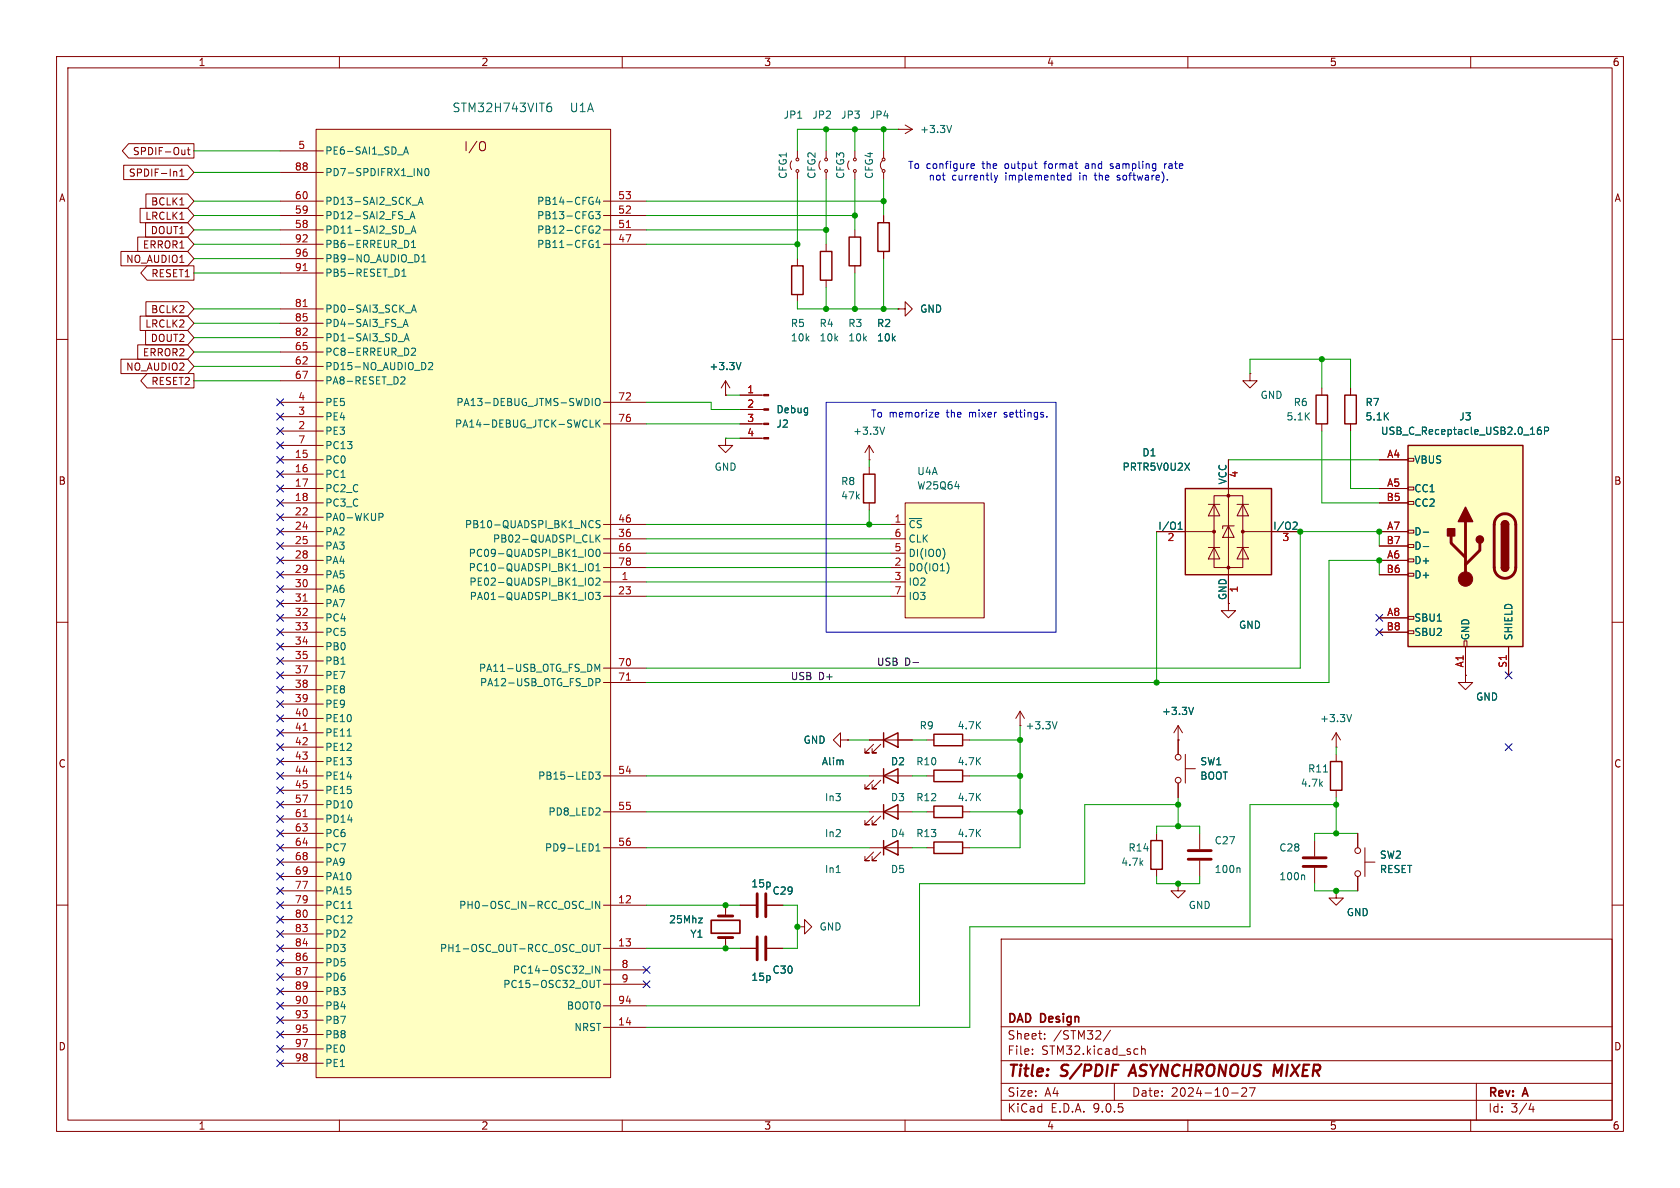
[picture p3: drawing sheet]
<svg xmlns="http://www.w3.org/2000/svg" width="297mm" height="210mm" viewBox="0 0 297 210" stroke-linecap="round" stroke-linejoin="round" font-family="sans-serif">
<defs><g id="words">
<g font-size="2.8" fill="#840000">
<text x="178" y="190.9">Title:</text>
<text x="187.7" y="190.9">S/PDIF</text>
<text x="200.6" y="190.9">ASYNCHRONOUS</text>
<text x="226.8" y="190.9">MIXER</text>
</g>
<text font-size="2.2" fill="#840000" x="81.9" y="26.9">I/O</text>
<g font-size="2.1" fill="#006464">
<text x="79.9" y="20">STM32H743VIT6</text>
<text x="100.6" y="20">U1A</text>
</g>
<g font-size="2.1" fill="#840000">
<text x="178" y="184">Sheet:</text>
<text x="178" y="181.2">DAD</text>
<text x="184" y="181.2">Design</text>
<text x="186.2" y="184">/STM32/</text>
<text x="178" y="186.7">File:</text>
<text x="184.1" y="186.7">STM32.kicad_sch</text>
<text x="178" y="196.9">KiCad</text>
<text x="178" y="194.1">Size:</text>
<text x="184.7" y="194.1">A4</text>
<text x="185.7" y="196.9">E.D.A.</text>
<text x="193.3" y="196.9">9.0.5</text>
<text x="200" y="194.1">Date:</text>
<text x="207" y="194.1">2024-10-27</text>
<text x="263" y="194.3">Rev:</text>
<text x="263" y="196.9">Id:</text>
<text x="267.1" y="196.9">3/4</text>
<text x="269.4" y="194.3">A</text>
</g>
<g font-size="1.8" fill="#840000">
<text x="35" y="11.9">1</text>
<text x="85" y="11.9">2</text>
<text x="135" y="11.9">3</text>
<text x="185" y="11.9">4</text>
<text x="235" y="11.9">5</text>
<text x="285" y="11.9">6</text>
<text x="23.4" y="27.6">SPDIF-Out</text>
<text x="10.3" y="35.9">A</text>
<text x="22.7" y="31.4">SPDIF-In1</text>
<text x="285.3" y="35.9">A</text>
<text x="25.6" y="39.1">LRCLK1</text>
<text x="26.5" y="41.6">DOUT1</text>
<text x="26.6" y="36.5">BCLK1</text>
<text x="22.2" y="46.7">NO_AUDIO1</text>
<text x="25.2" y="44.1">ERROR1</text>
<text x="26.7" y="49.2">RESET1</text>
<text x="25.6" y="58.1">LRCLK2</text>
<text x="26.6" y="55.6">BCLK2</text>
<text x="22.2" y="65.7">NO_AUDIO2</text>
<text x="25.2" y="63.2">ERROR2</text>
<text x="26.5" y="60.6">DOUT2</text>
<text x="26.7" y="68.3">RESET2</text>
<text x="10.3" y="85.9">B</text>
<text x="285.3" y="85.9">B</text>
<text x="10.3" y="135.9">C</text>
<text x="285.3" y="135.9">C</text>
<text x="10.3" y="185.9">D</text>
<text x="285.3" y="185.9">D</text>
<text x="35" y="199.9">1</text>
<text x="85" y="199.9">2</text>
<text x="135" y="199.9">3</text>
<text x="185" y="199.9">4</text>
<text x="235" y="199.9">5</text>
<text x="285" y="199.9">6</text>
</g>
<g font-size="1.8" fill="#006464">
<text x="138.4" y="21.2">JP1</text>
<text x="143.5" y="21.2">JP2</text>
<text x="148.6" y="21.2">JP3</text>
<text x="153.7" y="21.2">JP4</text>
<text x="162.6" y="23.7">+3.3V</text>
<text x="57.4" y="27.5">PE6-SAI1_SD_A</text>
<text x="57.4" y="31.3">PD7-SPDIFRX1_IN0</text>
<text x="139.3" y="31.7" transform="rotate(-90 139.3 31.7)">CFG1</text>
<text x="144.4" y="31.7" transform="rotate(-90 144.4 31.7)">CFG2</text>
<text x="149.5" y="31.7" transform="rotate(-90 149.5 31.7)">CFG3</text>
<text x="154.5" y="31.7" transform="rotate(-90 154.5 31.7)">CFG4</text>
<text x="57.4" y="36.4">PD13-SAI2_SCK_A</text>
<text x="57.4" y="39">PD12-SAI2_FS_A</text>
<text x="57.4" y="41.5">PD11-SAI2_SD_A</text>
<text x="94.9" y="36.4">PB14-CFG4</text>
<text x="94.9" y="39">PB13-CFG3</text>
<text x="94.9" y="41.5">PB12-CFG2</text>
<text x="57.4" y="44">PB6-ERREUR_D1</text>
<text x="57.4" y="46.6">PB9-NO_AUDIO_D1</text>
<text x="94.9" y="44">PB11-CFG1</text>
<text x="57.4" y="49.1">PB5-RESET_D1</text>
<text x="57.4" y="55.5">PD0-SAI3_SCK_A</text>
<text x="57.4" y="58">PD4-SAI3_FS_A</text>
<text x="139.7" y="58">R5</text>
<text x="144.8" y="58">R4</text>
<text x="149.9" y="58">R3</text>
<text x="154.9" y="58">R2</text>
<text x="162.6" y="55.5">GND</text>
<text x="57.4" y="60.6">PD1-SAI3_SD_A</text>
<text x="57.4" y="63.1">PC8-ERREUR_D2</text>
<text x="57.4" y="65.6">PD15-NO_AUDIO_D2</text>
<text x="125.3" y="65.6">+3.3V</text>
<text x="139.7" y="60.6">10k</text>
<text x="144.8" y="60.6">10k</text>
<text x="149.9" y="60.6">10k</text>
<text x="154.9" y="60.6">10k</text>
<text x="57.4" y="68.2">PA8-RESET_D2</text>
<text x="57.4" y="72">PE5</text>
<text x="80.6" y="72">PA13-DEBUG_JTMS-SWDIO</text>
<text x="222.8" y="70.7">GND</text>
<text x="228.6" y="72">R6</text>
<text x="241.3" y="72">R7</text>
<text x="57.4" y="74.5">PE4</text>
<text x="57.4" y="77.1">PE3</text>
<text x="80.3" y="75.8">PA14-DEBUG_JTCK-SWCLK</text>
<text x="137.2" y="75.8">J2</text>
<text x="137.2" y="73.3">Debug</text>
<text x="150.7" y="77.1">+3.3V</text>
<text x="227.3" y="74.5">5.1K</text>
<text x="241.3" y="74.5">5.1K</text>
<text x="244" y="77.1">USB_C_Receptacle_USB2.0_16P</text>
<text x="257.9" y="74.5">J3</text>
<text x="57.4" y="79.6">PC13</text>
<text x="57.4" y="82.1">PC0</text>
<text x="126.2" y="83.4">GND</text>
<text x="198.4" y="83.4">PRTR5V0U2X</text>
<text x="201.9" y="80.9">D1</text>
<text x="249.9" y="82.1">VBUS</text>
<text x="57.4" y="84.7">PC1</text>
<text x="57.4" y="87.2">PC2_C</text>
<text x="57.4" y="89.8">PC3_C</text>
<text x="148.6" y="86">R8</text>
<text x="148.6" y="88.5">47k</text>
<text x="162.1" y="86.7">W25Q64</text>
<text x="162.1" y="84.2">U4A</text>
<text x="216.9" y="85.7" transform="rotate(-90 216.9 85.7)">VCC</text>
<text x="249.9" y="87.2">CC1</text>
<text x="249.9" y="89.8">CC2</text>
<text x="57.4" y="92.3">PA0-WKUP</text>
<text x="57.4" y="94.8">PA2</text>
<text x="82.1" y="93.6">PB10-QUADSPI_BK1_NCS</text>
<text x="160.5" y="93.6">~{CS}</text>
<text x="204.7" y="93.7">I/O1</text>
<text x="225" y="93.7">I/O2</text>
<text x="249.9" y="94.8">D-</text>
<text x="57.4" y="97.4">PA3</text>
<text x="57.4" y="99.9">PA4</text>
<text x="82.8" y="98.7">PC09-QUADSPI_BK1_IO0</text>
<text x="82.8" y="101.2">PC10-QUADSPI_BK1_IO1</text>
<text x="87.1" y="96.1">PB02-QUADSPI_CLK</text>
<text x="160.5" y="96.1">CLK</text>
<text x="160.5" y="98.7">DI(IO0)</text>
<text x="160.5" y="101.2">DO(IO1)</text>
<text x="249.9" y="97.4">D-</text>
<text x="249.9" y="99.9">D+</text>
<text x="57.4" y="102.5">PA5</text>
<text x="57.4" y="105">PA6</text>
<text x="57.4" y="107.5">PA7</text>
<text x="82.9" y="103.7">PE02-QUADSPI_BK1_IO2</text>
<text x="82.9" y="106.3">PA01-QUADSPI_BK1_IO3</text>
<text x="160.5" y="103.7">IO2</text>
<text x="160.5" y="106.3">IO3</text>
<text x="216.9" y="106.2" transform="rotate(-90 216.9 106.2)">GND</text>
<text x="249.9" y="102.5">D+</text>
<text x="57.4" y="110.1">PC4</text>
<text x="57.4" y="112.6">PC5</text>
<text x="218.9" y="111.4">GND</text>
<text x="249.9" y="110.1">SBU1</text>
<text x="249.9" y="112.6">SBU2</text>
<text x="259.9" y="113.3" transform="rotate(-90 259.9 113.3)">GND</text>
<text x="267.6" y="113.3" transform="rotate(-90 267.6 113.3)">SHIELD</text>
<text x="57.4" y="115.2">PB0</text>
<text x="57.4" y="117.7">PB1</text>
<text x="84.6" y="119">PA11-USB_OTG_FS_DM</text>
<text x="57.4" y="120.2">PE7</text>
<text x="57.4" y="122.8">PE8</text>
<text x="57.4" y="125.3">PE9</text>
<text x="84.8" y="121.5">PA12-USB_OTG_FS_DP</text>
<text x="260.9" y="124.1">GND</text>
<text x="57.4" y="127.9">PE10</text>
<text x="57.4" y="130.4">PE11</text>
<text x="142" y="131.7">GND</text>
<text x="162.5" y="129.1">R9</text>
<text x="169.2" y="129.1">4.7K</text>
<text x="181.2" y="129.1">+3.3V</text>
<text x="205.3" y="126.6">+3.3V</text>
<text x="233.3" y="127.9">+3.3V</text>
<text x="57.4" y="132.9">PE12</text>
<text x="57.4" y="135.5">PE13</text>
<text x="145.2" y="135.5">Alim</text>
<text x="157.4" y="135.5">D2</text>
<text x="161.9" y="135.5">R10</text>
<text x="169.2" y="135.5">4.7K</text>
<text x="212.1" y="135.5">SW1</text>
<text x="231.1" y="136.8">R11</text>
<text x="57.4" y="138">PE14</text>
<text x="57.4" y="140.6">PE15</text>
<text x="57.4" y="143.1">PD10</text>
<text x="95" y="138">PB15-LED3</text>
<text x="145.7" y="141.8">In3</text>
<text x="157.4" y="141.8">D3</text>
<text x="161.9" y="141.8">R12</text>
<text x="169.2" y="141.8">4.7K</text>
<text x="212.1" y="138">BOOT</text>
<text x="229.9" y="139.3">4.7k</text>
<text x="57.4" y="145.6">PD14</text>
<text x="57.4" y="148.2">PC6</text>
<text x="96.8" y="144.4">PD8_LED2</text>
<text x="145.7" y="148.2">In2</text>
<text x="157.4" y="148.2">D4</text>
<text x="161.9" y="148.2">R13</text>
<text x="169.2" y="148.2">4.7K</text>
<text x="214.6" y="149.5">C27</text>
<text x="57.4" y="150.7">PC7</text>
<text x="57.4" y="153.3">PA9</text>
<text x="57.4" y="155.8">PA10</text>
<text x="96.2" y="150.7">PD9-LED1</text>
<text x="145.7" y="154.5">In1</text>
<text x="157.4" y="154.5">D5</text>
<text x="198.1" y="153.3">4.7k</text>
<text x="199.4" y="150.7">R14</text>
<text x="214.6" y="154.5">100n</text>
<text x="226.1" y="155.8">100n</text>
<text x="226.1" y="150.7">C28</text>
<text x="243.8" y="154.5">RESET</text>
<text x="243.8" y="152">SW2</text>
<text x="57.4" y="158.3">PA15</text>
<text x="57.4" y="160.9">PC11</text>
<text x="81.1" y="160.9">PH0-OSC_IN-RCC_OSC_IN</text>
<text x="132.7" y="157.1">15p</text>
<text x="136.5" y="158.3">C29</text>
<text x="210.1" y="160.9">GND</text>
<text x="57.4" y="163.4">PC12</text>
<text x="57.4" y="166">PD2</text>
<text x="118.2" y="163.4">25Mhz</text>
<text x="121.9" y="166">Y1</text>
<text x="144.8" y="164.7">GND</text>
<text x="238" y="162.2">GND</text>
<text x="57.4" y="168.5">PD3</text>
<text x="57.4" y="171">PD5</text>
<text x="57.4" y="173.6">PD6</text>
<text x="77.7" y="168.5">PH1-OSC_OUT-RCC_OSC_OUT</text>
<text x="90.6" y="172.3">PC14-OSC32_IN</text>
<text x="132.7" y="173.6">15p</text>
<text x="136.5" y="172.3">C30</text>
<text x="57.4" y="176.1">PB3</text>
<text x="57.4" y="178.7">PB4</text>
<text x="88.9" y="174.9">PC15-OSC32_OUT</text>
<text x="100.1" y="178.7">BOOT0</text>
<text x="57.4" y="181.2">PB7</text>
<text x="57.4" y="183.7">PB8</text>
<text x="101.4" y="182.5">NRST</text>
<text x="57.4" y="186.3">PE0</text>
<text x="57.4" y="188.8">PE1</text>
</g>
<g font-size="1.8" fill="#a90000">
<text x="52.6" y="26.4">5</text>
<text x="52" y="30.2">88</text>
<text x="52" y="35.3">60</text>
<text x="109.2" y="35.3">53</text>
<text x="52" y="37.8">59</text>
<text x="52" y="40.4">58</text>
<text x="109.2" y="37.8">52</text>
<text x="109.2" y="40.4">51</text>
<text x="52" y="42.9">92</text>
<text x="52" y="45.5">96</text>
<text x="109.2" y="42.9">47</text>
<text x="52" y="48">91</text>
<text x="52" y="54.4">81</text>
<text x="52" y="56.9">85</text>
<text x="52" y="59.4">82</text>
<text x="52" y="62">65</text>
<text x="52" y="64.5">62</text>
<text x="52" y="67.1">67</text>
<text x="52.6" y="70.9">4</text>
<text x="109.2" y="70.9">72</text>
<text x="132" y="69.6">1</text>
<text x="52.6" y="73.4">3</text>
<text x="52.6" y="75.9">2</text>
<text x="109.2" y="74.7">76</text>
<text x="132" y="72.1">2</text>
<text x="132" y="74.7">3</text>
<text x="132" y="77.2">4</text>
<text x="52" y="81">15</text>
<text x="52" y="83.6">16</text>
<text x="52.6" y="78.5">7</text>
<text x="245.1" y="81">A4</text>
<text x="52" y="86.1">17</text>
<text x="52" y="88.6">18</text>
<text x="219.2" y="84.5" transform="rotate(-90 219.2 84.5)">4</text>
<text x="245" y="88.6">B5</text>
<text x="245.1" y="86.1">A5</text>
<text x="52" y="91.2">22</text>
<text x="52" y="93.7">24</text>
<text x="109.2" y="92.5">46</text>
<text x="109.2" y="95">36</text>
<text x="158" y="92.5">1</text>
<text x="158" y="95">6</text>
<text x="206.3" y="96">2</text>
<text x="226.6" y="96">3</text>
<text x="245.1" y="93.7">A7</text>
<text x="52" y="96.3">25</text>
<text x="52" y="98.8">28</text>
<text x="52" y="101.3">29</text>
<text x="109.2" y="97.5">66</text>
<text x="109.2" y="100.1">78</text>
<text x="158" y="97.5">5</text>
<text x="158" y="100.1">2</text>
<text x="245" y="96.3">B7</text>
<text x="245" y="101.3">B6</text>
<text x="245.1" y="98.8">A6</text>
<text x="52" y="103.9">30</text>
<text x="52" y="106.4">31</text>
<text x="109.2" y="105.2">23</text>
<text x="109.8" y="102.6">1</text>
<text x="158" y="102.6">3</text>
<text x="158" y="105.2">7</text>
<text x="219.2" y="104.8" transform="rotate(-90 219.2 104.8)">1</text>
<text x="52" y="109">32</text>
<text x="52" y="111.5">33</text>
<text x="245" y="111.5">B8</text>
<text x="245.1" y="109">A8</text>
<text x="52" y="114">34</text>
<text x="52" y="116.6">35</text>
<text x="52" y="119.1">37</text>
<text x="109.2" y="117.9">70</text>
<text x="258.8" y="118.1" transform="rotate(-90 258.8 118.1)">A1</text>
<text x="266.4" y="118.2" transform="rotate(-90 266.4 118.2)">S1</text>
<text x="52" y="121.7">38</text>
<text x="52" y="124.2">39</text>
<text x="109.2" y="120.4">71</text>
<text x="52" y="126.7">40</text>
<text x="52" y="129.3">41</text>
<text x="52" y="131.8">42</text>
<text x="52" y="134.4">43</text>
<text x="52" y="136.9">44</text>
<text x="109.2" y="136.9">54</text>
<text x="52" y="139.4">45</text>
<text x="52" y="142">57</text>
<text x="109.2" y="143.3">55</text>
<text x="52" y="144.5">61</text>
<text x="52" y="147.1">63</text>
<text x="52" y="149.6">64</text>
<text x="109.2" y="149.6">56</text>
<text x="52" y="152.1">68</text>
<text x="52" y="154.7">69</text>
<text x="52" y="157.2">77</text>
<text x="52" y="159.8">79</text>
<text x="109.2" y="159.8">12</text>
<text x="52" y="162.3">80</text>
<text x="52" y="164.8">83</text>
<text x="52" y="167.4">84</text>
<text x="109.2" y="167.4">13</text>
<text x="52" y="169.9">86</text>
<text x="52" y="172.5">87</text>
<text x="109.8" y="171.2">8</text>
<text x="109.8" y="173.7">9</text>
<text x="52" y="175">89</text>
<text x="52" y="177.5">90</text>
<text x="109.2" y="177.5">94</text>
<text x="52" y="180.1">93</text>
<text x="52" y="182.6">95</text>
<text x="52" y="185.2">97</text>
<text x="109.2" y="181.4">14</text>
<text x="52" y="187.7">98</text>
</g>
<g font-size="1.8" fill="#0000c2">
<text x="160.4" y="30.1">To configure</text>
<text x="164.1" y="32.1">not</text>
<text x="168.3" y="32.1">currently</text>
<text x="173.8" y="30.1">the</text>
<text x="177.8" y="32.1">implemented</text>
<text x="177.9" y="30.1">output</text>
<text x="185.1" y="30.1">format</text>
<text x="191.1" y="32.1">in</text>
<text x="192.5" y="30.1">and</text>
<text x="194" y="32.1">the</text>
<text x="197.2" y="30.1">sampling</text>
<text x="198.2" y="32.1">software).</text>
<text x="206.9" y="30.1">rate</text>
<text x="153.9" y="74">To memorize</text>
<text x="167.5" y="74">the</text>
<text x="171.6" y="74">mixer</text>
<text x="178" y="74">settings.</text>
</g>
<g font-size="1.8" fill="#0f0f0f">
<text x="154.9" y="117.8">USB</text>
<text x="159.9" y="117.8">D-</text>
<text x="139.7" y="120.3">USB</text>
<text x="144.7" y="120.3">D+</text>
</g>
</g></defs>
<g fill="none" stroke="#840000" stroke-width=".18">
<path d="M10 10h277v190h-277zM12 12h273v186h-273zM60 10v2M110 10v2M160 10v2M210 10v2M260 10v2M10 60h2M233.7 68.6v1.3M233.7 74.9v1.3M238.8 68.6v1.3M238.8 74.9v1.3"/>
<path d="M285 60h2M10 110h2M285 110h2M10 160h2M141 163.8h1.2v-1.2l1.3 1.2-1.3 1.3v-1.3M141 163.8h.1M177 166h108v32h-108zM285 160h2M60 198v2M110 198v2M160 198v2M177 194.5h108"/>
<path d="M177 191.5h108M177 187.5h108M177 181.5h108M182.5 186.3v.1M182.5 185.5v.1M184.7 183.6v.1M184.7 182.8v.1M196.3 182.1l-1.3 2M197 191.5v3M201.8 184.9v1.5M201.8 185.5l.2-.1 .4 .1 .1 .9M210 198v2"/>
<path d="M217.7 193.2h1.2M219.5 192.4l.6-.1 .2 .1 .1 .3-.9 1.1h.9M220.9 192.3h1l-.7 1.5M260 198v2M261 191.5v6.5M270.7 195l-.4 1.1h.9M271 195.6v1"/>
</g>
<path d="M200.4 188.2l-.9 2M225.4 188.2l.4 1.4 .9-1.4" fill="none" stroke="#840000" stroke-width=".4"/>
<path d="M232.7 69.9h2v5h-2zM237.7 69.9h2.1v5h-2.1z" fill="none" stroke="#840000" stroke-width=".25"/>
<path d="M248.9 78.7h20.3v35.6h-20.3z" fill="#ffffc2"/>
<g fill="none" stroke="#840000" stroke-width=".18">
<path d="M243.8 81.3h5.1M243.8 86.4h5.1M243.8 88.9h5.1M243.8 94h5.1M243.8 96.5h5.1M243.8 99.1h5.1M248.9 81h1v.5h-1zM248.9 86.1h1v.5h-1zM248.9 88.6h1v.6h-1zM248.9 93.7h1v.5h-1zM248.9 96.3h1v.5h-1zM248.9 98.8h1v.5h-1z"/>
<path d="M243.8 101.6h5.1M243.8 109.2h5.1M243.8 111.8h5.1M248.9 101.3h1v.6h-1zM248.9 109h1v.5h-1zM248.9 111.5h1v.5h-1zM258.8 113.3h.5v1h-.5zM259.1 114.3v5.1M266.7 114.3v5.1"/>
</g>
<path d="M248.9 78.7h20.3v35.6h-20.3zM265.4 92.7a.64 .64 0 0 1 .7-.6 .64 .64 0 0 1 .6 .6M265.4 100.3a.64 .64 0 0 0 .7 .7 .64 .64 0 0 0 .6-.7" fill="none" stroke="#840000" stroke-width=".25"/>
<path d="M256.5 94.7v1.3l2.6 2.6M259.1 92.2v10.2M261.6 96v1.3l-2.5 2.5M264.7 91.4a1.91 1.91 0 0 1 2.1-.4 1.91 1.91 0 0 1 1.2 1.7v7.6a1.91 1.91 0 0 1-1.9 1.9 1.91 1.91 0 0 1-1.9-1.9v-7.7l.1-.7z" fill="none" stroke="#840000" stroke-width=".51"/>
<g fill="#840000" stroke="#840000" stroke-width=".25">
<path d="M265.4 92.7h1.3v7.6h-1.3z"/>
<path d="M265.6 92.3a.64 .64 0 0 1 .7-.2 .64 .64 0 0 1 .4 .6h-1.3z"/>
<path d="M265.4 100.3h1.3a.64 .64 0 0 1-.6 .7 .64 .64 0 0 1-.7-.7z"/>
<path d="M259.1 89.7l1.2 2.5h-2.5z"/>
<path d="M255.9 93.5h1.3v1.2h-1.3z"/>
<circle cx="261.6" cy="95.4" r=".63"/>
</g>
<circle cx="259.1" cy="102.4" r="1.27" fill="#840000" stroke="#840000" stroke-width=".18"/>
<path d="M272.4 75.5l-.4 .1a.86 .86 0 0 0 0 1.2l.4-.1 .1-.5-.2-.2h-.3l-.2 .2M273 76.2l.7-.1 .1-.2-.1-.3-.7-.1v1.3M251.6 94.1h1M251.6 96.6h1" fill="none" stroke="#006464" stroke-width=".18"/>
<path d="M55.9 22.9h52v167.6h-52z" fill="#ffffc2"/>
<g fill="none" stroke="#840000" stroke-width=".18">
<path d="M49.5 35.6h7.6M49.5 38.1h7.6M49.5 26.7h7.6M49.5 30.5h7.6M55.9 22.9h52v167.6h-52zM85.6 25.1a1.14 1.14 0 0 1 0 1.5M106.7 35.6h7.6M106.7 38.1h7.6M140 28.4l-.3 .8 .3 .8M141 26.7v1.2M141 30.5v1.3M156.2 38.1v1.3"/>
<path d="M49.5 40.6h7.6M49.5 43.2h7.6M49.5 45.7h7.6M49.5 48.3h7.6M49.5 54.6h7.6M49.5 57.2h7.6M49.5 59.7h7.6M106.7 40.6h7.6M106.7 43.2h7.6M141 45.7v1.3M141 52.1v1.2M151.1 40.6v1.3"/>
<path d="M151.1 47v1.3M156.2 44.5v1.2M158.7 54.6h1.3v-1.3l1.3 1.3-1.3 1.3v-1.3M158.7 54.6h.1M49.5 71.1h7.6M49.5 62.2h7.6M49.5 64.8h7.6M49.5 67.3h7.6M49.5 73.7h7.6M49.5 76.2h7.6M49.5 78.7h7.6M106.7 71.1h7.6"/>
<path d="M106.7 74.9h7.6M221 66v1.3h1.2l-1.2 1.3-1.3-1.3h1.3M221 66h.1M49.5 81.3h7.6M49.5 83.8h7.6M49.5 86.4h7.6M49.5 88.9h7.6M49.5 91.4h7.6M49.5 94h7.6M49.5 96.5h7.6M49.5 99.1h7.6M106.7 92.7h7.6"/>
<path d="M106.7 95.3h7.6M106.7 97.8h7.6M49.5 101.6h7.6M49.5 104.1h7.6M49.5 106.7h7.6M49.5 109.2h7.6M49.5 111.8h7.6M49.5 114.3h7.6M49.5 116.8h7.6M49.5 119.4h7.6M106.7 100.3h7.6M106.7 102.9h7.6"/>
<path d="M106.7 105.4h7.6M106.7 118.1h7.6M259.1 119.4v1.3h1.2l-1.2 1.2-1.3-1.2h1.3M259.1 119.4h.1M49.5 137.2h7.6M49.5 121.9h7.6M49.5 124.5h7.6M49.5 127h7.6M49.5 129.5h7.6M49.5 132.1h7.6M49.5 134.6h7.6M49.5 139.7h7.6"/>
<path d="M106.7 120.7h7.6M106.7 137.2h7.6M153.7 137.2h7.6M154.4 137.9l-1.5 1.5h.8h-.8v-.7M155.7 137.9l-1.5 1.5h.7h-.7v-.7M163.8 137.2h1.3M170.2 137.2h1.2M180.3 128.3h.1M180.3 125.7l-.7 1.3M180.3 125.7l.8 1.3M180.3 125.7v2.6M208.3 130.8h.1"/>
<path d="M208.3 128.3l-.8 1.2M208.3 128.3l.7 1.2M208.3 128.3v5.1M208.3 138.4v2.6M209.5 135.9h1.8M209.5 133.4v5M236.2 132.1h.1M236.2 129.5l-.7 1.3M236.2 129.5l.8 1.3M236.2 129.5v2.6M236.2 133.4v1.2M236.2 139.7v1.3"/>
<path d="M49.5 149.9h7.6M49.5 142.2h7.6M49.5 144.8h7.6M49.5 147.3h7.6M49.5 152.4h7.6M49.5 154.9h7.6M49.5 157.5h7.6M106.7 143.5h7.6M106.7 149.9h7.6M153.7 143.5h7.6M153.7 149.9h7.6M154.4 150.6l-1.5 1.5h.8h-.8v-.7"/>
<path d="M154.4 144.3l-1.5 1.5h.8h-.8v-.8M155.7 150.6l-1.5 1.5h.7h-.7v-.7M155.7 144.3l-1.5 1.5h.7h-.7v-.8M163.8 143.5h1.3M163.8 149.9h1.3M170.2 143.5h1.2M170.2 149.9h1.2M204.5 147.3v1.3M204.5 153.7v1.2M208.3 156.2v1.3h1.2l-1.2 1.3-1.3-1.3h1.3M208.3 156.2h.1M212.1 147.3v2.8"/>
<path d="M212.1 152.1v2.8M232.4 148.6v2.8M232.4 153.4v2.8M236.2 157.5v1.3h1.3l-1.3 1.2-1.3-1.2h1.3M236.2 157.5h.1M49.5 160h7.6M49.5 167.6h7.6M49.5 177.8h7.6M49.5 162.6h7.6M49.5 165.1h7.6M49.5 170.2h7.6M49.5 172.7h7.6"/>
<path d="M49.5 175.3h7.6M106.7 160h7.6M106.7 167.6h7.6M106.7 171.5h7.6M106.7 174h7.6M106.7 177.8h7.6M130.8 160h2.8M135.6 160h2.8M49.5 180.3h7.6M49.5 182.9h7.6M49.5 185.4h7.6M49.5 188h7.6"/>
<path d="M106.7 181.6h7.6"/>
<circle cx="141" cy="30.2" r=".25"/>
<circle cx="141" cy="28.2" r=".25"/>
<circle cx="208.3" cy="133.9" r=".51"/>
<circle cx="208.3" cy="137.9" r=".51"/>
</g>
<g fill="none" stroke="#006464" stroke-width=".18">
<path d="M97 18.8h.2l.3 .3v.5l-.5 .1M97.4 18.2l-.4 .1M71.4 27.2l.4-1.2 .4 1.2M71.4 38.8h1M71.5 26.9h.6M72.5 38.7l.4-1.3 .4 1.3M72.6 38.3h.6M72.9 36.3h.9M73.8 29.8l.8 1.3v-1.3M74 36.1l.4-1.2 .4 1.2M74.1 35.8h.6M75.3 29.9l.1-.1a.68 .68 0 0 1 .4 .6 .68 .68 0 0 1-.4 .7 .84 .84 0 0 1-.1-1.2z"/>
<path d="M105.3 37.4h.8l-.4 .5 .3 .1v.6l-.2 .1-.5-.1M105.7 34.8l-.3 .9h.7M106 35.3v.8M71.1 48.8h.7M71.1 47.9l.3-.3v1.2M71.3 57.7l.4-1.2 .4 1.2M71.4 57.4h.6M71.6 41.3h1M71.6 59.9h.6M72.7 41.2l.4-1.3 .4 1.3M72.7 43.8h.8M72.7 42.9l.4-.4v1.3"/>
<path d="M72.7 55.2l.5-1.3 .4 1.3M72.8 40.9h.6M72.9 54.8h.6M74.6 46.3h.7M74.6 45.4l.3-.4v1.3M104.6 43.2h.3v.4l-.3 .2M104.7 42.5l.1 .1M105.4 40.1l.4-.2 .3 .4-.8 .9h.8M105.4 43.8h.7M105.4 42.9l.3-.4v1.3M70.9 66.7l.5-.1 .2 .4-.8 .9h.8M71.5 60.3l.4-1.3 .4 1.3"/>
<path d="M72.7 61.7l.5-.2 .3 .4-.8 .9h.8M75.8 64.2l.5-.1 .2 .3-.8 .9h.8M104.3 75.5h.6M104.7 70.4v1.3M105.3 70.6l.2-.2a.43 .43 0 0 1 .6 .5v.4a.42 .42 0 0 1-.4 .4 .42 .42 0 0 1-.5-.4zM105.4 74.2v1.3M105.5 74.8l.6 .7M106.1 74.2l-.7 .8M67 90.7h.5l.2 .3-.1 .4h-.6M104.1 99.8l.2-.2a.43 .43 0 0 1 .6 .5v.4a.43 .43 0 0 1-.3 .4 .43 .43 0 0 1-.5-.2M104.3 97.1a.43 .43 0 0 1 .6 .4v.4a.43 .43 0 0 1-.6 .5M104.5 92l.4 .1"/>
<path d="M104.9 93.2l-.4 .1M105.4 94.6v1.2M105.5 97.2l.2-.1a.68 .68 0 0 1 .4 .6 .68 .68 0 0 1-.4 .7l-.2-.2-.1-.3zM105.5 95.1l.6 .7M106.1 94.6l-.7 .7M106.1 92.1l-.5-.1-.2 .1v.4l.6 .2 .1 .3-.3 .3-.4-.1M104.3 102.2a.43 .43 0 0 1 .6 .4v.4a.43 .43 0 0 1-.6 .4M104.3 104.7a.43 .43 0 0 1 .6 .4v.5a.43 .43 0 0 1-.6 .4M105.2 117.4l.4 .9 .4-.9v1.3M105.3 104.7h.8l-.4 .5 .3 .1v.6l-.2 .1-.5-.1M105.4 102.3l.4-.1 .3 .3-.8 .9h.8M105.4 100l.3-.4v1.3"/>
<path d="M105.4 100.9h.7M61.4 130.1h.7M105.3 136.5h.8l-.4 .5 .3 .1v.5l-.2 .1-.5-.1M105.4 120.6h.6l.1-.2-.1-.3-.6-.1v1.2M186.9 127.6l-.5 1.2M211 125l-.4 1.3M234 136.5h.7M238.9 126.3l-.4 1.3M104.7 159.3v1.3M105.4 149.5l.3-.3v1.2M105.4 150.4h.7M106 159.3v1.3l-.7-1.3v1.3"/>
<path d="M147.8 154.2h.8M219 153.4l.2 .2v.6M230.5 154.7l.1 .2v.6M61.5 160.6h.7M103.4 160.7h1M104.7 170.8v1.2M105.1 166.9v1.1l-.2 .2h-.3M105.1 173.3v1l-.2 .2M105.5 166.9h.7M105.5 173.3h.7M105.8 166.9v1.3M105.8 173.3v1.3"/>
<path d="M106 170.8v1.2l-.7-1.2v1.2"/>
</g>
<path d="M53.6 47.8h.7M53.6 54.2h.7M110.7 40.2h.8M53.6 106.3h.7M53.6 129.1h.7M110.7 120.2h.8M53.6 144.4h.7" fill="none" stroke="#a90000" stroke-width=".18"/>
<g fill="none" stroke="#840000" stroke-width=".25">
<path d="M155.2 39.4h2v5.1h-2zM140 47h2v5.1h-2zM150.1 41.9h2v5.1h-2zM156.2 137.2l2.5-1.3v2.5zM156.2 135.9v2.5M165.1 136.1h5.1v2.1h-5.1zM235.2 134.6h2v5.1h-2zM156.2 149.9l2.5-1.3v2.5zM156.2 143.5l2.5-1.3v2.6zM156.2 142.2v2.6M156.2 148.6v2.5M165.1 142.5h5.1v2h-5.1z"/>
<path d="M165.1 148.8h5.1v2.1h-5.1zM203.5 148.6h2v5.1h-2z"/>
</g>
<path d="M133.9 158v4.1M135.4 158v4.1M210.1 150.4h4M210.1 151.9h4M230.4 151.6h4M230.4 153.2h4" fill="none" stroke="#840000" stroke-width=".51"/>
<path d="M209.5 86.4h15.3v15.2h-15.3z" fill="#ffffc2"/>
<path d="M209.5 86.4h15.3v15.2h-15.3z" fill="none" stroke="#840000" stroke-width=".25"/>
<g fill="none" stroke="#840000" stroke-width=".18">
<path d="M128.3 69.9h.1M128.3 77.5v1.2h1.2l-1.2 1.3-1.3-1.3h1.3M128.3 77.5h.1M128.3 67.3v2.6M128.3 67.3l-.8 1.3M128.3 67.3l.7 1.3M130.8 69.9h4.2M130.8 72.4h4.2M130.8 74.9h4.2M130.8 77.5h4.2M153.7 78.7l-.8 1.3M153.7 78.7l.7 1.3"/>
<path d="M153.7 78.7v2.6M153.7 81.3h.1M204.5 94h10.1M213.6 89.2h2M213.6 96.8h2M214.6 87.6h5.1v12.7h-5.1zM214.6 89.2l1 2h-2zM214.6 96.8l1 2h-2zM217.2 93l1 2h-2zM217.2 81.3v26.7h1.2l-1.2 1.2-1.3-1.2h1.3M218.2 93h-2v.5M218.7 89.2h2"/>
<path d="M218.7 96.8h2M219.7 89.2l1 2h-2zM219.7 96.8l1 2h-2zM219.7 94h10.2M240 147.3v2.6M240 154.9v2.6M241.3 152.4h1.8M241.3 149.9v5M128.3 160v1.9M128.3 165.7v1.9M130.8 167.6h2.8M135.6 167.6h2.8"/>
<circle cx="240" cy="154.4" r=".51"/>
<circle cx="240" cy="150.4" r=".51"/>
</g>
<g fill="#840000" stroke="#840000" stroke-width=".18">
<path d="M135 69.7h.9v.3h-.9z"/>
<path d="M135 72.3h.9v.2h-.9z"/>
<path d="M135 74.8h.9v.3h-.9z"/>
<path d="M135 77.3h.9v.3h-.9z"/>
<circle cx="214.6" cy="94" r=".25"/>
<circle cx="217.2" cy="87.6" r=".25"/>
<circle cx="217.2" cy="100.3" r=".25"/>
<circle cx="219.7" cy="94" r=".25"/>
</g>
<path d="M131 64.1l-.4 1.2M156.4 75.5l-.4 1.3M208.3 93.6h.7M208.3 92.7l.3-.4v1.3M228.8 92.3l.4 .1 .1 .3-.8 .9h.8M123.5 162.3h.7l-.7 .8h.7" fill="none" stroke="#006464" stroke-width=".18"/>
<path d="M127 161.9h2.5M127 165.7h2.5M133.9 165.6v4.1M135.4 165.6v4.1" fill="none" stroke="#840000" stroke-width=".51"/>
<path d="M125.7 162.7h5.1v2.3h-5.1z" fill="none" stroke="#840000" stroke-width=".3"/>
<path d="M160 88.9h14v20.3h-14z" fill="#ffffc2"/>
<g fill="none" stroke="#840000" stroke-width=".18">
<path d="M21.9 29.2h11.3l1.1 1.3-1.1 1.3h-11.3zM22.7 25.4h11.6v2.5h-11.6l-1.1-1.2zM24.8 36.8h8.4l1.1 1.3-1.1 1.3h-8.4zM25.7 39.4h7.5l1.1 1.2-1.1 1.3h-7.5zM25.8 34.3h7.4l1.1 1.3-1.1 1.2h-7.4zM31.2 30.4v.8M31.8 31.2h.7M31.8 30.2l.4-.3v1.3M31.8 36.2h.7M32.7 26.5v.8M32.7 27.2l-.2 .1M33.1 26.5h.5"/>
<path d="M33.3 26.1v1.1l.3 .1M145 28.4l-.2 .8 .2 .8M146 26.7v1.2M146 30.5v1.3M150.1 28.4l-.2 .8 .2 .8M151.1 26.7v1.2M151.1 30.5v1.3M156 28.4a1.08 1.08 0 0 0 0 1.6M156.2 26.7v1.2M156.2 30.5v1.3M156.2 38.1v1.3M158.7 22.9h.1"/>
<path d="M158.7 22.9h2.6M160 22.1l1.3 .8M161.3 22.9l-1.3 .7M21.4 44.4h11.8l1.1 1.3-1.1 1.3h-11.8zM24.3 41.9h8.9l1.1 1.3-1.1 1.3h-8.9zM24.8 55.9h8.4l1.1 1.3-1.1 1.2h-8.4zM25.7 58.4h7.5l1.1 1.3-1.1 1.3h-7.5zM25.8 53.3h7.4l1.1 1.3-1.1 1.3h-7.4zM26 47h8.3v2.5h-8.3l-1.1-1.2zM146 43.2v1.3M146 49.5v1.3M156.2 44.5v1.2"/>
<path d="M158.7 54.6h.1M21.4 63.5h11.8l1.1 1.3-1.1 1.2h-11.8zM24.3 61h8.9l1.1 1.2-1.1 1.3h-8.9zM26 66h8.3v2.6h-8.3l-1.1-1.3zM128.3 69.9h.1M130.8 69.9h3.8M130.8 72.4h3.8M130.8 74.9h3.8M130.8 77.5h3.8M238.8 68.6v1.3M238.8 74.9v1.3M153.7 82.6v1.2"/>
<path d="M153.7 88.9v1.3M157.5 92.7h2.5M157.5 95.3h2.5M157.5 97.8h2.5M160 88.9h14v20.3h-14zM204.5 94h5M217.2 81.3v5.1M224.8 94h5.1M243.8 81.3h5.1M243.8 86.4h5.1M243.8 88.9h5.1M243.8 94h5.1"/>
<path d="M243.8 96.5h5.1M243.8 99.1h5.1M157.5 100.3h2.5M157.5 102.9h2.5M157.5 105.4h2.5M217.2 101.6v5.1M243.8 101.6h5.1M243.8 109.2h5.1M243.8 111.8h5.1M259.1 119.4h.1M259.1 114.3v5.1M266.7 114.3v5.1"/>
<path d="M148.6 130.8v-1.3l-1.3 1.3 1.3 1.3v-1.3h1.3M149.9 130.8h.1M153.7 130.8h7.6M154.4 131.6l-1.5 1.5h.8h-.8v-.8M155.7 131.6l-1.5 1.5h.7h-.7v-.8M163.8 130.8h1.3M170.2 130.8h1.2M208.3 130.8h.1M208.3 130.8v2.6M208.3 138.4v2.6M236.2 157.5h.1M240 147.3v2.6"/>
<path d="M240 154.9v2.6M128.3 160v1.3M128.3 166.4v1.2M130.8 167.6h2.8M130.8 160h2.8M135.6 167.6h2.8M135.6 160h2.8"/>
<circle cx="146" cy="30.2" r=".25"/>
<circle cx="146" cy="28.2" r=".25"/>
<circle cx="151.1" cy="30.2" r=".25"/>
<circle cx="151.1" cy="28.2" r=".25"/>
<circle cx="156.2" cy="30.2" r=".25"/>
<circle cx="156.2" cy="28.2" r=".25"/>
</g>
<g fill="none" stroke="#006464" stroke-width=".18">
<path d="M168.2 22.2l-.4 1.2M131 64.1l-.4 1.2M272.4 75.5l-.4 .1a.86 .86 0 0 0 0 1.2l.4-.1 .1-.5-.2-.2h-.3l-.2 .2M273 76.2l.7-.1 .1-.2-.1-.3-.7-.1v1.3M166.7 97a1.49 1.49 0 0 1 0 1.8M208.3 93.6h.7M208.3 92.7l.3-.4v1.3M228.8 92.3l.4 .1 .1 .3-.8 .9h.8M251.6 94.1h1M251.6 96.6h1M167.7 100v.8M211 125l-.4 1.3"/>
<path d="M123.5 162.3h.7l-.7 .8h.7"/>
</g>
<path d="M145 44.5h2.1v5h-2.1zM152.7 83.8h2v5.1h-2zM156.2 130.8l2.5-1.3v2.6zM156.2 129.5v2.6M165.1 129.8h5.1v2h-5.1z" fill="none" stroke="#840000" stroke-width=".25"/>
<path d="M161.4 117.1h1" fill="none" stroke="#0f0f0f" stroke-width=".18"/>
<g fill="none" stroke="#009600" stroke-width=".18">
<path d="M34.3 38.1h15.2M34.3 26.7h15.2M34.3 35.6h15.2M34.3 30.5h15.2M114.3 38.1h36.8M114.3 35.6h41.9M141 31.8v13.9M146 22.9v3.8M146 31.8v11.4M151.1 22.9v3.8M151.1 31.8v8.8M156.2 22.9v3.8"/>
<path d="M156.2 31.8v6.3M158.7 22.9h-17.7v3.8M34.3 40.6h15.2M34.3 45.7h15.2M34.3 57.2h15.2M34.3 43.2h15.2M34.3 54.6h15.2M34.3 48.3h15.2M34.3 59.7h15.2M114.3 40.6h31.7M114.3 43.2h26.7M141 53.3v1.3h17.7"/>
<path d="M146 50.8v3.8M151.1 48.3v6.3M156.2 45.7v8.9M34.3 62.2h15.2M34.3 67.3h15.2M34.3 64.8h15.2M114.3 71.1h11.4v1.3h5.1M114.3 74.9h16.5M128.3 69.9h2.5M128.3 77.5h2.5M221 66v-2.5h17.8v5.1M233.7 63.5v5.1"/>
<path d="M233.7 76.2v12.7h10.1M238.8 76.2v10.2h5M114.3 97.8h43.2M114.3 92.7h43.2M114.3 95.3h43.2M153.7 81.3v1.3M153.7 90.2v2.5M204.5 94v26.7M217.2 81.3h26.6M243.8 96.5v-2.5h-13.9v24.1h-115.6M114.3 100.3h43.2M114.3 102.9h43.2"/>
<path d="M114.3 105.4h43.2M243.8 101.6v-2.5h-8.9v21.6h-120.6M114.3 137.2h39.4M149.9 130.8h3.8M161.3 130.8h2.5M161.3 137.2h2.5M171.4 130.8h8.9M171.4 137.2h8.9M180.3 128.3v21.6h-8.9M236.2 132.1v1.3M114.3 149.9h39.4M114.3 143.5h39.4"/>
<path d="M161.3 149.9h2.5M161.3 143.5h2.5M171.4 143.5h8.9M204.5 147.3v-1.2h7.6v1.2M204.5 154.9v1.3h7.6v-1.3M208.3 142.2h-16.5v14h-29.2v21.6h-48.3M208.3 141v5.1M232.4 156.2v1.3h7.6M236.2 142.2h-15.2v21.6h-49.6v17.8h-57.1M236.2 141v6.3M240 147.3h-7.6v1.3M114.3 160h16.5"/>
<path d="M114.3 167.6h16.5M138.4 160h2.6v7.6h-2.6"/>
</g>
<g fill="none" stroke="#000084" stroke-width=".18">
<path d="M48.9 70.5l1.2 1.2M48.9 78.1l1.2 1.2M48.9 73.1l1.2 1.2M48.9 75.6l1.2 1.2M50.1 70.5l-1.2 1.2M50.1 78.1l-1.2 1.2M50.1 73.1l-1.2 1.2M50.1 75.6l-1.2 1.2M48.9 98.5l1.2 1.2M48.9 95.9l1.2 1.2M48.9 93.4l1.2 1.2M48.9 90.8l1.2 1.2"/>
<path d="M48.9 85.8l1.2 1.2M48.9 88.3l1.2 1.2M48.9 80.7l1.2 1.2M48.9 83.2l1.2 1.2M50.1 98.5l-1.2 1.2M50.1 95.9l-1.2 1.2M50.1 93.4l-1.2 1.2M50.1 90.8l-1.2 1.2M50.1 85.8l-1.2 1.2M50.1 88.3l-1.2 1.2M50.1 80.7l-1.2 1.2M50.1 83.2l-1.2 1.2"/>
<path d="M48.9 103.5l1.2 1.2M48.9 113.7l1.2 1.2M48.9 106.1l1.2 1.2M48.9 108.6l1.2 1.2M48.9 118.8l1.2 1.2M48.9 111.2l1.2 1.2M48.9 116.2l1.2 1.2M48.9 101l1.2 1.2M50.1 103.5l-1.2 1.2M50.1 113.7l-1.2 1.2M50.1 106.1l-1.2 1.2M50.1 108.6l-1.2 1.2"/>
<path d="M50.1 118.8l-1.2 1.2M50.1 111.2l-1.2 1.2M50.1 116.2l-1.2 1.2M50.1 101l-1.2 1.2M243.2 108.6l1.2 1.2M243.2 111.2l1.2 1.2M244.4 108.6l-1.2 1.2M244.4 111.2l-1.2 1.2M266.1 118.8l1.2 1.2M267.3 118.8l-1.2 1.2M48.9 126.4l1.2 1.2M48.9 131.5l1.2 1.2"/>
<path d="M48.9 134l1.2 1.2M48.9 136.6l1.2 1.2M48.9 128.9l1.2 1.2M48.9 121.3l1.2 1.2M48.9 139.1l1.2 1.2M48.9 123.9l1.2 1.2M50.1 126.4l-1.2 1.2M50.1 131.5l-1.2 1.2M50.1 134l-1.2 1.2M50.1 136.6l-1.2 1.2M50.1 128.9l-1.2 1.2M50.1 121.3l-1.2 1.2"/>
<path d="M50.1 139.1l-1.2 1.2M50.1 123.9l-1.2 1.2M266.1 131.5l1.2 1.2M267.3 131.5l-1.2 1.2M48.9 151.8l1.2 1.2M48.9 159.4l1.2 1.2M48.9 141.6l1.2 1.2M48.9 146.7l1.2 1.2M48.9 144.2l1.2 1.2M48.9 156.9l1.2 1.2M48.9 149.3l1.2 1.2M48.9 154.3l1.2 1.2"/>
<path d="M50.1 151.8l-1.2 1.2M50.1 159.4l-1.2 1.2M50.1 141.6l-1.2 1.2M50.1 146.7l-1.2 1.2M50.1 144.2l-1.2 1.2M50.1 156.9l-1.2 1.2M50.1 149.3l-1.2 1.2M50.1 154.3l-1.2 1.2M48.9 162l1.2 1.2M48.9 167l1.2 1.2M48.9 164.5l1.2 1.2M48.9 172.1l1.2 1.2"/>
<path d="M48.9 174.7l1.2 1.2M48.9 179.7l1.2 1.2M48.9 169.6l1.2 1.2M48.9 177.2l1.2 1.2M50.1 162l-1.2 1.2M50.1 167l-1.2 1.2M50.1 164.5l-1.2 1.2M50.1 172.1l-1.2 1.2M50.1 174.7l-1.2 1.2M50.1 179.7l-1.2 1.2M50.1 169.6l-1.2 1.2M50.1 177.2l-1.2 1.2"/>
<path d="M113.7 170.8l1.2 1.3M113.7 173.4l1.2 1.2M114.9 170.8l-1.2 1.3M114.9 173.4l-1.2 1.2M48.9 187.4l1.2 1.2M48.9 182.3l1.2 1.2M48.9 184.8l1.2 1.2M50.1 187.4l-1.2 1.2M50.1 182.3l-1.2 1.2M50.1 184.8l-1.2 1.2"/>
</g>
<g fill="none" stroke="#0000c2" stroke-width=".18">
<path d="M171.7 29.4l.6-.2-.1-.2-.4-.1-.1 .2v.6h.5M175.8 31l.3 .8M176.1 31.8l-.3 .5M176.4 31l-.3 .8M189.3 30.6v1.2M189.3 31h-.3l-.3 .2 .1 .6h.5M192 28.9l-.1 .1M192 29.3l-.1 .2 .1 .3M196.3 29.7l.3 .1M196.6 28.9l-.3 .2v.2l.3 .1M197.5 31.8h.1M197.5 31v.2l.2 .2"/>
<path d="M205.9 28.9v.9M206.3 28.9l-.4 .3M206.4 31.7v.1M146 71.1h40.7v40.7h-40.7zM165.4 73.7h.5M165.4 72.9h.4l.2 .3-.7 .1M185.1 73.6v.1"/>
</g>
<g fill="#009600" stroke="#009600" stroke-width=".18">
<circle cx="128.3" cy="167.6" r=".46"/>
<circle cx="141" cy="163.8" r=".46"/>
<circle cx="141" cy="43.2" r=".46"/>
<circle cx="146" cy="40.6" r=".46"/>
<circle cx="146" cy="22.9" r=".46"/>
<circle cx="156.2" cy="35.6" r=".46"/>
<circle cx="151.1" cy="22.9" r=".46"/>
<circle cx="151.1" cy="54.6" r=".46"/>
<circle cx="146" cy="54.6" r=".46"/>
<circle cx="151.1" cy="38.1" r=".46"/>
<circle cx="156.2" cy="22.9" r=".46"/>
<circle cx="156.2" cy="54.6" r=".46"/>
<circle cx="233.7" cy="63.5" r=".46"/>
<circle cx="208.3" cy="142.2" r=".46"/>
<circle cx="204.5" cy="120.7" r=".46"/>
<circle cx="243.8" cy="99.1" r=".46"/>
<circle cx="243.8" cy="94" r=".46"/>
<circle cx="229.9" cy="94" r=".46"/>
<circle cx="153.7" cy="92.7" r=".46"/>
<circle cx="180.3" cy="137.2" r=".46"/>
<circle cx="180.3" cy="130.8" r=".46"/>
<circle cx="236.2" cy="142.2" r=".46"/>
<circle cx="236.2" cy="147.3" r=".46"/>
<circle cx="208.3" cy="146.1" r=".46"/>
<circle cx="236.2" cy="157.5" r=".46"/>
<circle cx="128.3" cy="160" r=".46"/>
<circle cx="208.3" cy="156.2" r=".46"/>
<circle cx="180.3" cy="143.5" r=".46"/>
</g>
<use href="#words"/>
</svg>
